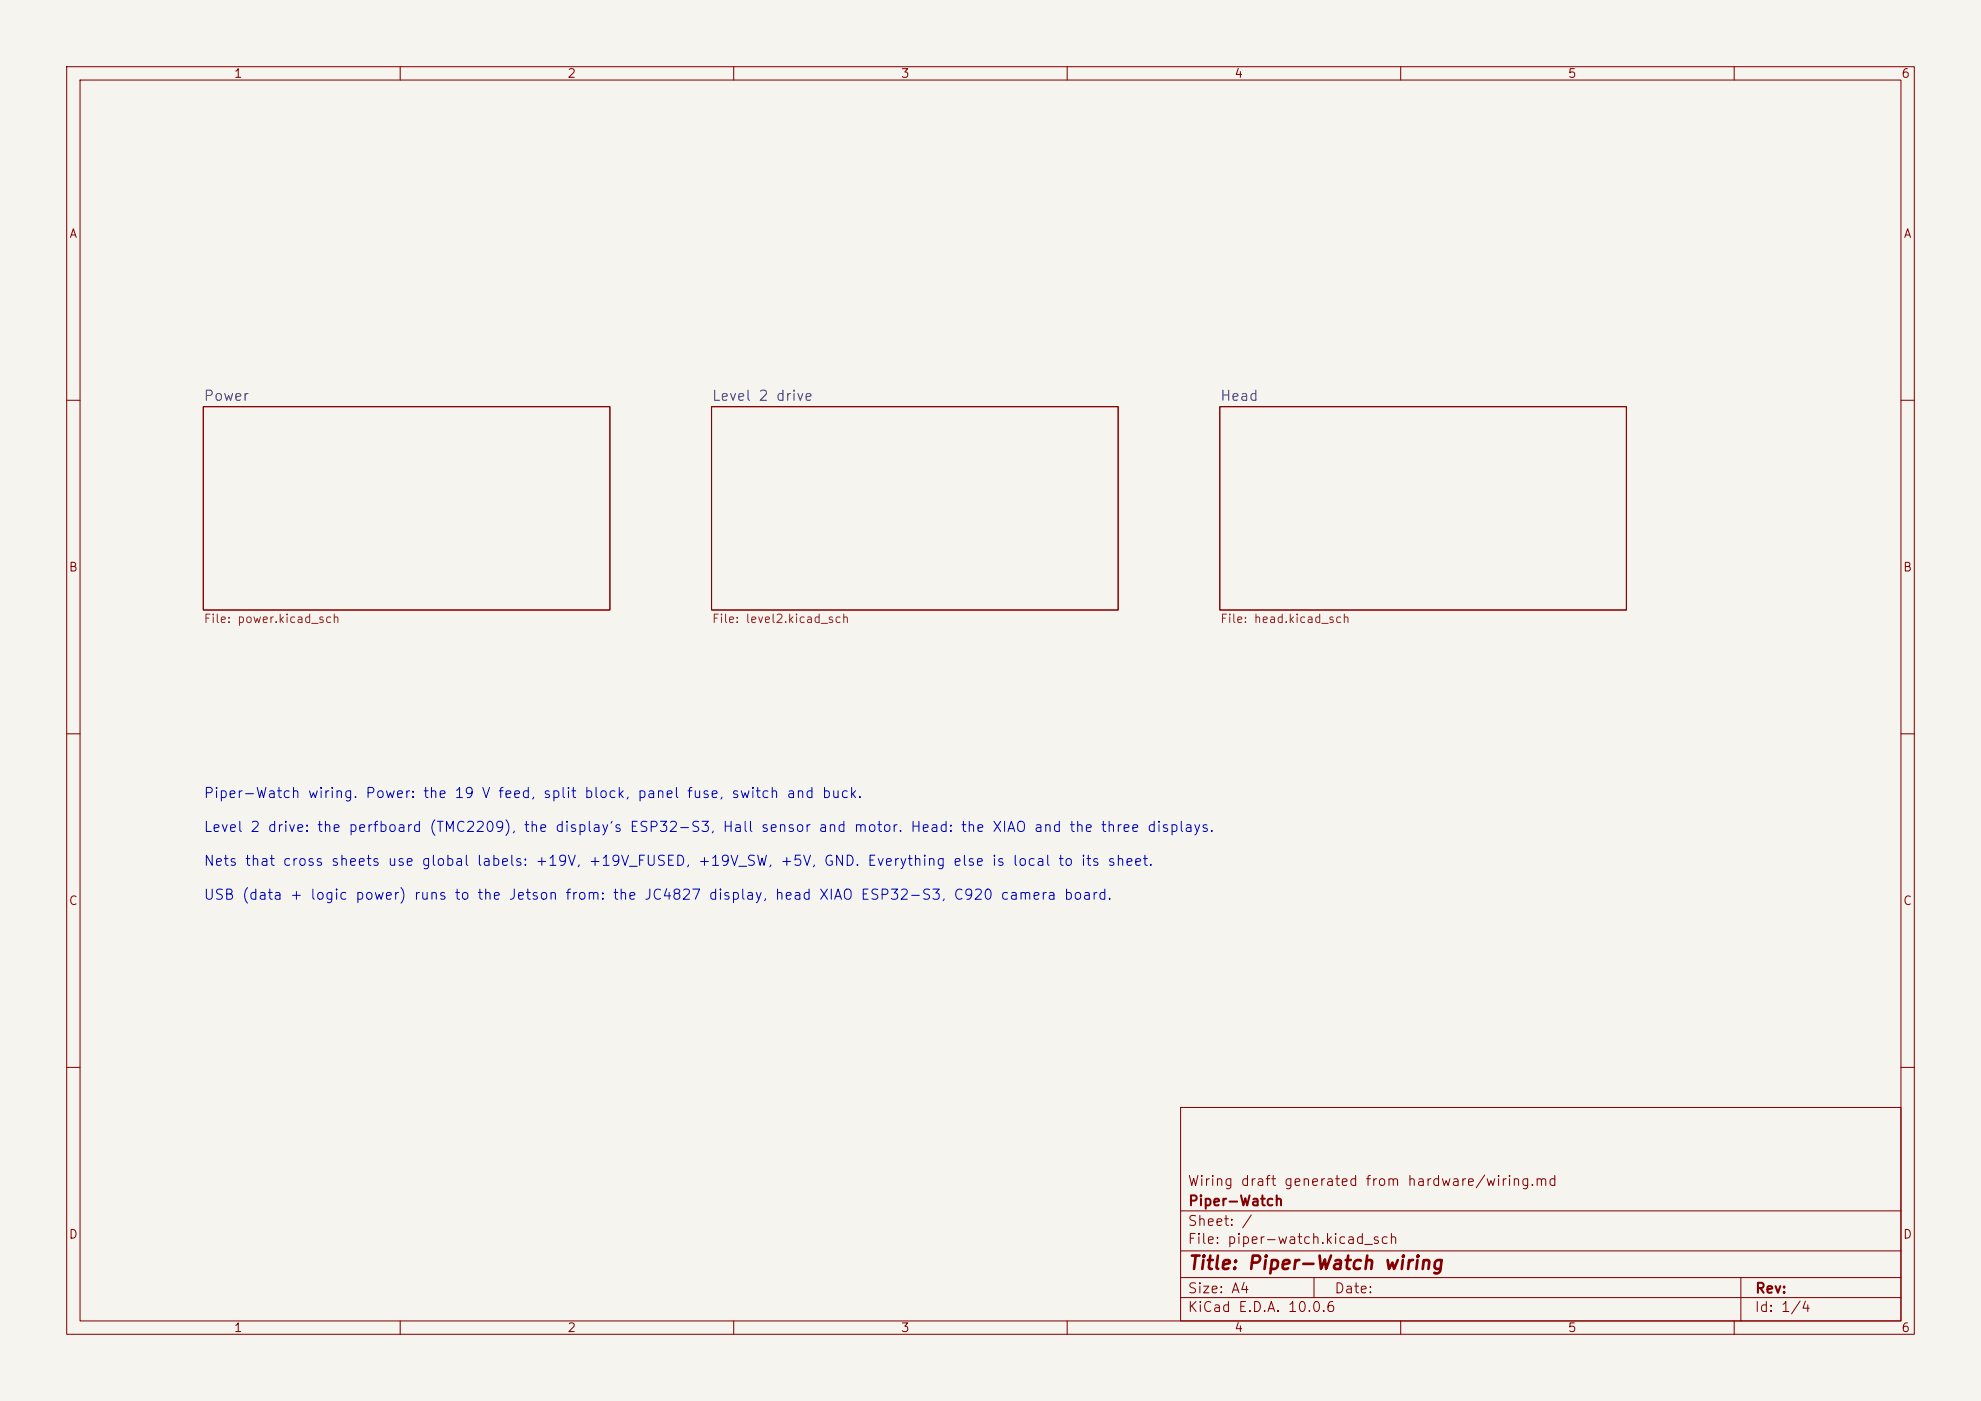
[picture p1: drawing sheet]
<svg xmlns="http://www.w3.org/2000/svg" width="297mm" height="210mm" viewBox="0 0 297 210" stroke-linecap="round" stroke-linejoin="round" font-family="sans-serif">
<defs><g id="words">
<text font-size="2" fill="#840000" x="178" y="190.8">Title: Piper-Watch wiring</text>
<g font-size="1.5" fill="#006464">
<text x="30.4" y="60.5">Power</text>
<text x="106.6" y="60.5">Level 2 drive</text>
<text x="182.8" y="60.5">Head</text>
</g>
<g font-size="1.5" fill="#0000c2">
<text x="30.4" y="120">Piper-Watch wiring. Power: the 19 V feed, split block, panel fuse, switch and buck.</text>
<text x="30.4" y="125.1">Level 2 drive: the perfboard (TMC2209), the display's ESP32-S3, Hall sensor and motor. Head: the XIAO and the three displays.</text>
<text x="30.4" y="130.2">Nets that cross sheets use global labels: +19V, +19V_FUSED, +19V_SW, +5V, GND. Everything else is local to its sheet.</text>
<text x="30.4" y="135.3">USB (data + logic power) runs to the Jetson from: the JC4827 display, head XIAO ESP32-S3, C920 camera board.</text>
</g>
<g font-size="1.5" fill="#840000">
<text x="178" y="178.1">Wiring draft generated from hardware/wiring.md</text>
<text x="178" y="184.1">Sheet: /</text>
<text x="178" y="181.1">Piper-Watch</text>
<text x="178" y="186.8">File: piper-watch.kicad_sch</text>
<text x="178" y="197">KiCad E.D.A. 10.0.6</text>
<text x="178" y="194.2">Size: A4</text>
<text x="200" y="194.2">Date:</text>
<text x="263" y="197">Id: 1/4</text>
<text x="263" y="194.2">Rev:</text>
</g>
<g font-size="1.3" fill="#840000">
<text x="35" y="12">1</text>
<text x="85" y="12">2</text>
<text x="135" y="12">3</text>
<text x="185" y="12">4</text>
<text x="235" y="12">5</text>
<text x="285" y="12">6</text>
<text x="10.3" y="36">A</text>
<text x="285.3" y="36">A</text>
<text x="10.2" y="86">B</text>
<text x="285.2" y="86">B</text>
<text x="10.2" y="136">C</text>
<text x="285.2" y="136">C</text>
<text x="10.2" y="186">D</text>
<text x="285.2" y="186">D</text>
<text x="35" y="200">1</text>
<text x="85" y="200">2</text>
<text x="135" y="200">3</text>
<text x="185" y="200">4</text>
<text x="235" y="200">5</text>
<text x="285" y="200">6</text>
</g>
<g font-size="1.3" fill="#725600">
<text x="30.5" y="93.7">File: power.kicad_sch</text>
<text x="106.7" y="93.7">File: level2.kicad_sch</text>
<text x="182.9" y="93.7">File: head.kicad_sch</text>
</g>
</g></defs>
<path d="M0 0h297v210h-297z" fill="#f5f4ef" stroke="#f5f4ef" stroke-width=".15"/>
<g fill="none" stroke="#840000" stroke-width=".15">
<path d="M10 10h277v190h-277zM12 12h273v186h-273zM60 10v2M110 10v2M160 10v2M210 10v2M260 10v2M10 60h2M30.5 61h60.9v30.4h-60.9zM106.7 61h60.9v30.4h-60.9zM182.9 61h60.9v30.4h-60.9zM285 60h2"/>
<path d="M10 110h2M285 110h2M10 160h2M177 166h108v32h-108zM285 160h2M60 198v2M110 198v2M160 198v2M177 194.5h108M177 191.5h108M177 187.5h108M177 181.5h108"/>
<path d="M197 191.5v3M210 198v2M260 198v2M261 191.5v6.5"/>
</g>
<use href="#words"/>
</svg>
